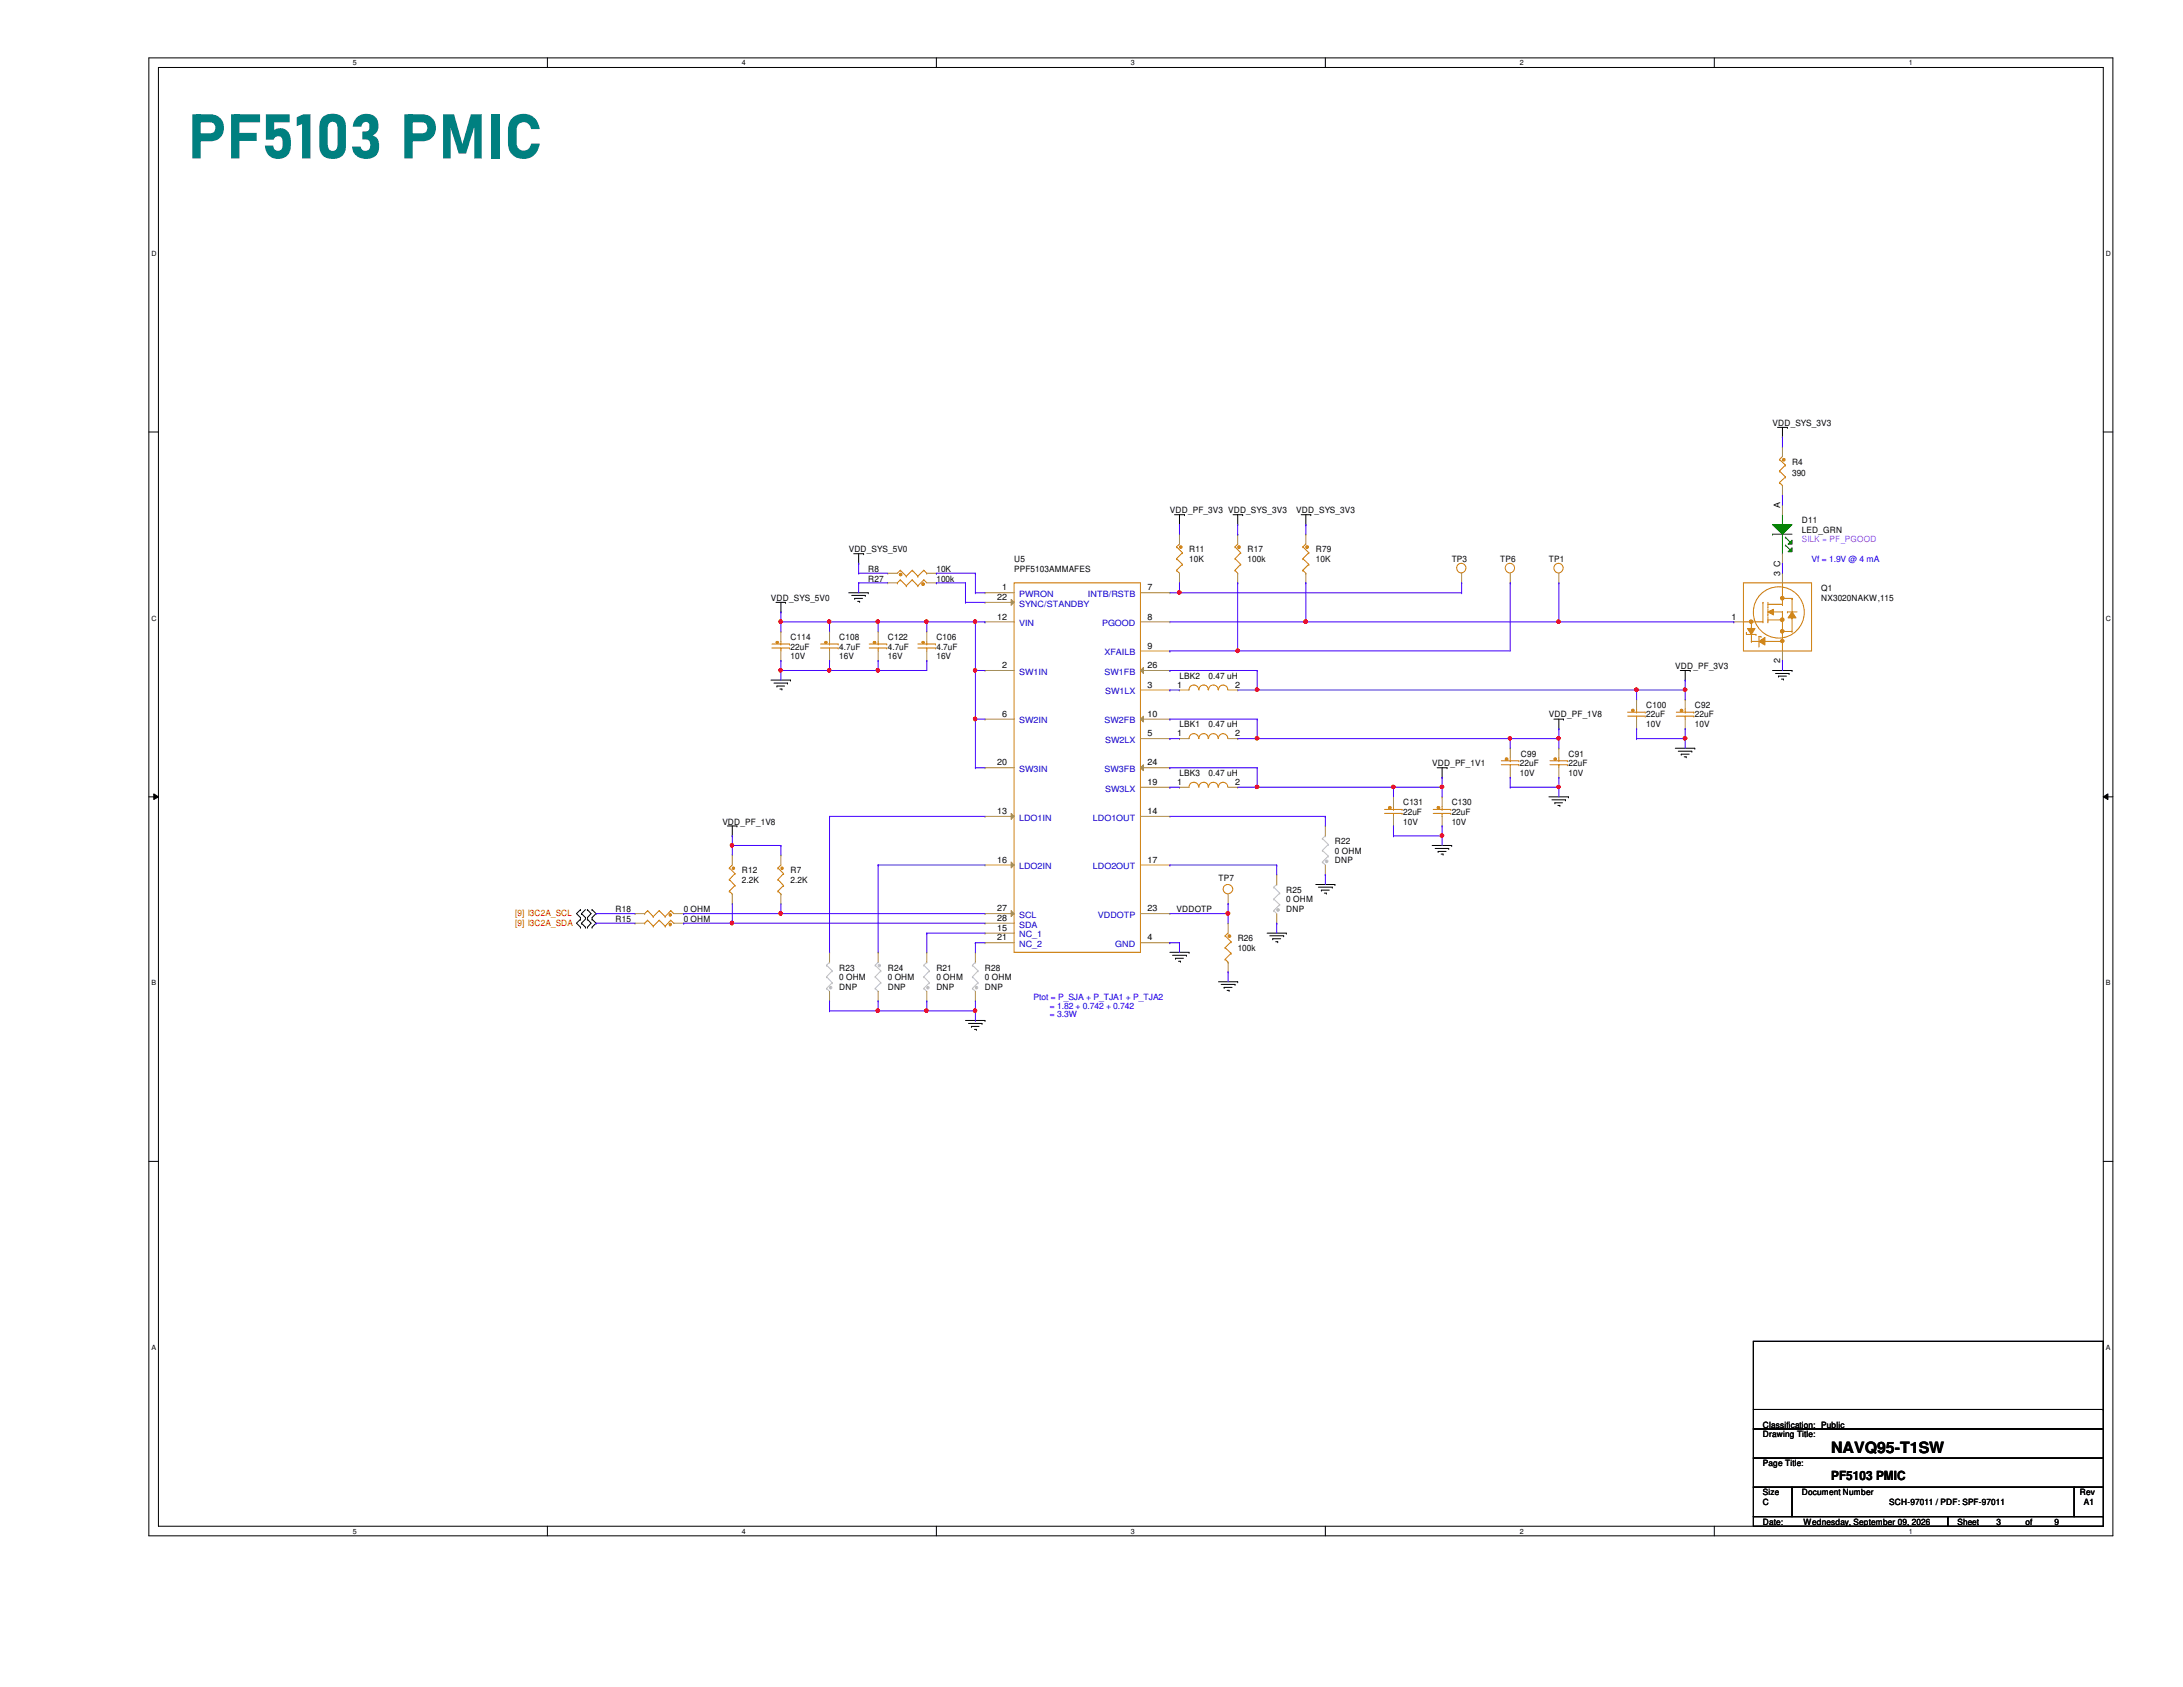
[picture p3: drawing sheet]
<svg xmlns="http://www.w3.org/2000/svg" width="279mm" height="216mm" viewBox="0 0 279 216" stroke-linecap="round" stroke-linejoin="round" font-family="sans-serif">
<defs><g id="words">
<text font-size="8" fill="#008080" x="24" y="20.3">PF5103 PMIC</text>
<text font-size="2" x="234.4" y="186">NAVQ95-T1SW</text>
<text font-size="1.6" x="234.4" y="189.4">PF5103 PMIC</text>
<g font-size="1.1">
<text x="226.9" y="54.5">VDD_SYS_3V3</text>
<text x="229.4" y="59.5">R4</text>
<text x="149.7" y="65.7">VDD_PF_3V3 VDD_SYS_3V3</text>
<text x="165.9" y="65.7">VDD_SYS_3V3</text>
<text x="227.8" y="65" transform="rotate(-90 227.8 65)">A</text>
<text x="229.4" y="61">390</text>
<text x="108.6" y="70.7">VDD_SYS_5V0</text>
<text x="129.8" y="71.9">U5</text>
<text x="152.2" y="70.7">R11</text>
<text x="152.2" y="71.9">10K</text>
<text x="159.7" y="70.7">R17</text>
<text x="159.7" y="71.9">100k</text>
<text x="168.4" y="70.7">R79</text>
<text x="168.4" y="71.9">10K</text>
<text x="185.8" y="71.9">TP3</text>
<text x="192" y="71.9">TP6</text>
<text x="198.2" y="71.9">TP1</text>
<text x="230.6" y="66.9">D11</text>
<text x="230.6" y="68.2">LED_GRN</text>
<text x="98.7" y="76.9">VDD_SYS_5V0</text>
<text x="111.1" y="74.4">R27</text>
<text x="111.1" y="73.2">R8</text>
<text x="119.8" y="73.2">10K</text>
<text x="119.8" y="74.4">100k</text>
<text x="127.6" y="76.8">22</text>
<text x="128.3" y="75.6">1</text>
<text x="129.8" y="73.2">PPF5103AMMAFES</text>
<text x="146.9" y="75.6">7</text>
<text x="227.8" y="73.7" transform="rotate(-90 227.8 73.7)">3 C</text>
<text x="233.1" y="75.6">Q1</text>
<text x="233.1" y="76.9">NX3020NAKW,115</text>
<text x="101.2" y="81.9">C114</text>
<text x="101.2" y="83.1">22uF</text>
<text x="107.4" y="81.9">C108</text>
<text x="107.4" y="83.1">4.7uF</text>
<text x="113.6" y="81.9">C122</text>
<text x="113.6" y="83.1">4.7uF</text>
<text x="119.8" y="81.9">C106</text>
<text x="119.8" y="83.1">4.7uF</text>
<text x="127.6" y="79.3">12</text>
<text x="146.9" y="79.3">8</text>
<text x="146.9" y="83">9</text>
<text x="221.6" y="79.3">1</text>
<text x="101.2" y="84.4">10V</text>
<text x="107.4" y="84.4">16V</text>
<text x="113.6" y="84.4">16V</text>
<text x="119.8" y="84.4">16V</text>
<text x="128.3" y="85.5">2</text>
<text x="146.9" y="88">3</text>
<text x="146.9" y="85.5">26</text>
<text x="150.7" y="88">1</text>
<text x="151" y="86.9">LBK2</text>
<text x="154.7" y="86.9">0.47 uH</text>
<text x="158.1" y="88">2</text>
<text x="214.4" y="85.6">VDD_PF_3V3</text>
<text x="227.8" y="84.8" transform="rotate(-90 227.8 84.8)">2</text>
<text x="128.3" y="91.7">6</text>
<text x="146.9" y="94.2">5</text>
<text x="146.9" y="91.7">10</text>
<text x="150.7" y="94.2">1</text>
<text x="151" y="93.1">LBK1</text>
<text x="154.7" y="93.1">0.47 uH</text>
<text x="158.1" y="94.2">2</text>
<text x="198.2" y="91.8">VDD_PF_1V8</text>
<text x="210.7" y="90.6">C100</text>
<text x="210.7" y="91.8">22uF</text>
<text x="210.7" y="93.1">10V</text>
<text x="216.9" y="90.6">C92</text>
<text x="216.9" y="91.8">22uF</text>
<text x="216.9" y="93.1">10V</text>
<text x="127.6" y="98">20</text>
<text x="146.9" y="100.5">19</text>
<text x="146.9" y="98">24</text>
<text x="150.7" y="100.5">1</text>
<text x="151" y="99.3">LBK3</text>
<text x="154.7" y="99.3">0.47 uH</text>
<text x="158.1" y="100.5">2</text>
<text x="183.3" y="98">VDD_PF_1V1</text>
<text x="194.5" y="98">22uF</text>
<text x="194.5" y="99.3">10V</text>
<text x="194.6" y="96.8">C99</text>
<text x="200.7" y="96.8">C91</text>
<text x="200.7" y="98">22uF</text>
<text x="200.7" y="99.3">10V</text>
<text x="92.5" y="105.5">VDD_PF_1V8</text>
<text x="127.6" y="104.2">13</text>
<text x="146.9" y="104.2">14</text>
<text x="179.6" y="103">C131</text>
<text x="179.6" y="104.3">22uF</text>
<text x="179.6" y="105.5">10V</text>
<text x="185.8" y="103">C130</text>
<text x="185.8" y="104.3">22uF</text>
<text x="185.8" y="105.5">10V</text>
<text x="95" y="111.8">R12</text>
<text x="95" y="113">2.2K</text>
<text x="101.2" y="111.8">R7</text>
<text x="101.2" y="113">2.2K</text>
<text x="127.6" y="110.4">16</text>
<text x="146.9" y="110.4">17</text>
<text x="156" y="112.7">TP7</text>
<text x="170.9" y="108">R22</text>
<text x="170.9" y="109.3">0 OHM</text>
<text x="170.9" y="110.5">DNP</text>
<text x="78.8" y="116.7">R18</text>
<text x="78.8" y="118">R15</text>
<text x="87.5" y="116.7">0 OHM</text>
<text x="87.5" y="118">0 OHM</text>
<text x="127.6" y="119.1">15</text>
<text x="127.6" y="116.6">27</text>
<text x="127.6" y="117.9">28</text>
<text x="146.9" y="116.6">23</text>
<text x="150.6" y="116.7">VDDOTP</text>
<text x="164.6" y="114.3">R25</text>
<text x="164.6" y="115.5">0 OHM</text>
<text x="164.6" y="116.7">DNP</text>
<text x="107.4" y="124.2">R23</text>
<text x="107.4" y="125.4">0 OHM</text>
<text x="113.6" y="124.2">R24</text>
<text x="113.6" y="125.4">0 OHM</text>
<text x="119.8" y="124.2">R21</text>
<text x="119.8" y="125.4">0 OHM</text>
<text x="126.1" y="124.2">R28</text>
<text x="126.1" y="125.4">0 OHM</text>
<text x="127.6" y="120.4">21</text>
<text x="146.9" y="120.4">4</text>
<text x="158.4" y="120.5">R26</text>
<text x="158.4" y="121.7">100k</text>
<text x="107.4" y="126.7">DNP</text>
<text x="113.6" y="126.7">DNP</text>
<text x="119.8" y="126.7">DNP</text>
<text x="126.1" y="126.7">DNP</text>
<text x="225.6" y="183.9">Drawing Title:</text>
<text x="225.6" y="182.7">Classification: Public</text>
<text x="225.6" y="187.7">Page Title:</text>
<text x="225.6" y="191.4">Size</text>
<text x="230.6" y="191.4">Document Number</text>
<text x="266.2" y="191.4">Rev</text>
<text x="225.6" y="195.2">Date:</text>
<text x="225.6" y="192.7">C</text>
<text x="230.8" y="195.2">Wednesday, September 09, 2026</text>
<text x="241.8" y="192.7">SCH-97011 / PDF: SPF-97011</text>
<text x="250.5" y="195.2">Sheet</text>
<text x="255.5" y="195.2">3</text>
<text x="259.2" y="195.2">of</text>
<text x="263" y="195.2">9</text>
<text x="266.7" y="192.7">A1</text>
</g>
<text font-size="1.1" fill="#f0f" x="230.6" y="69.4">SILK = PF_PGOOD</text>
<g font-size="1.1" fill="#00f">
<text x="231.9" y="71.9">Vf = 1.9V @ 4 mA</text>
<text x="132.3" y="127.9">Ptot = P_SJA + P_TJA1 + P_TJA2</text>
<text x="134.4" y="129.1">= 1.82 + 0.742 + 0.742</text>
<text x="134.4" y="130.2">= 3.3W</text>
</g>
<g font-size="1.1" fill="#00c">
<text x="130.4" y="76.4">PWRON</text>
<text x="130.4" y="77.6">SYNC/STANDBY</text>
<text x="139.2" y="76.4">INTB/RSTB</text>
<text x="130.4" y="80.1">VIN</text>
<text x="141.1" y="80.1">PGOOD</text>
<text x="141.4" y="83.9">XFAILB</text>
<text x="130.4" y="86.4">SW1IN</text>
<text x="141.4" y="86.4">SW1FB</text>
<text x="141.4" y="88.9">SW1LX</text>
<text x="130.4" y="92.6">SW2IN</text>
<text x="141.4" y="92.6">SW2FB</text>
<text x="141.4" y="95.1">SW2LX</text>
<text x="130.4" y="98.8">SW3IN</text>
<text x="141.4" y="98.8">SW3FB</text>
<text x="141.4" y="101.3">SW3LX</text>
<text x="130.4" y="105">LDO1IN</text>
<text x="139.9" y="105">LDO1OUT</text>
<text x="130.4" y="111.3">LDO2IN</text>
<text x="139.9" y="111.3">LDO2OUT</text>
<text x="130.4" y="120">NC_1</text>
<text x="130.4" y="117.5">SCL</text>
<text x="130.4" y="118.7">SDA</text>
<text x="140.5" y="117.5">VDDOTP</text>
<text x="130.4" y="121.2">NC_2</text>
<text x="142.7" y="121.2">GND</text>
</g>
<g font-size="1.1" fill="#f00">
<text x="66" y="118.5">[9] I3C2A_SDA</text>
<text x="66" y="117.2">[9] I3C2A_SCL</text>
</g>
<g font-size=".9">
<text x="45.2" y="8.3">5</text>
<text x="95" y="8.3">4</text>
<text x="144.7" y="8.3">3</text>
<text x="194.5" y="8.3">2</text>
<text x="244.3" y="8.3">1</text>
<text x="19.4" y="32.8">D</text>
<text x="269.5" y="32.8">D</text>
<text x="19.4" y="79.4">C</text>
<text x="269.5" y="79.4">C</text>
<text x="19.4" y="126.1">B</text>
<text x="269.5" y="126.1">B</text>
<text x="19.4" y="172.8">A</text>
<text x="269.5" y="172.8">A</text>
<text x="45.2" y="196.3">5</text>
<text x="95" y="196.3">4</text>
<text x="144.7" y="196.3">3</text>
<text x="194.5" y="196.3">2</text>
<text x="244.3" y="196.3">1</text>
</g>
</g></defs>
<path d="M19.1 7.4h251.3v189.2h-251.3zM20.3 8.6h248.9v186.7h-248.9z" fill="none" stroke="#000" stroke-width=".13"/>
<g fill="#fff">
<path d="M45.2 7.5h.5v1.1h-.5z"/>
<path d="M45.2 195.5h.5v1h-.5z"/>
</g>
<path d="M70.1 7.4v1.2M70.1 195.3v1.3" fill="none" stroke="#000" stroke-width=".13"/>
<g fill="#fff">
<path d="M95 7.5h.5v1.1h-.5z"/>
<path d="M95 195.5h.5v1h-.5z"/>
</g>
<path d="M119.8 7.4v1.2M119.8 195.3v1.3" fill="none" stroke="#000" stroke-width=".13"/>
<g fill="#fff">
<path d="M144.7 7.5h.5v1.1h-.5z"/>
<path d="M144.7 195.5h.5v1h-.5z"/>
</g>
<path d="M169.6 7.4v1.2M169.6 195.3v1.3" fill="none" stroke="#000" stroke-width=".13"/>
<g fill="#fff">
<path d="M194.5 7.5h.5v1.1h-.5z"/>
<path d="M194.5 195.5h.5v1h-.5z"/>
</g>
<path d="M219.4 7.4v1.2M219.4 195.3v1.3" fill="none" stroke="#000" stroke-width=".13"/>
<g fill="#fff">
<path d="M244.3 7.5h.5v1.1h-.5z"/>
<path d="M244.3 195.5h.5v1h-.5z"/>
<path d="M19.4 32h.6v1h-.6z"/>
<path d="M269.5 32h.7v1h-.7z"/>
<path d="M19.4 78.6h.6v1h-.6z"/>
<path d="M269.5 78.6h.7v1h-.7z"/>
</g>
<path d="M19.1 55.3h1.2M269.2 55.3h1.2" fill="none" stroke="#000" stroke-width=".13"/>
<g fill="#fff">
<path d="M19.4 125.3h.6v1h-.6z"/>
<path d="M269.5 125.3h.6v1h-.6z"/>
</g>
<path d="M19.1 102h1.2M19.7 101.6l.6 .4-.6 .3zM269.2 102l.6-.4v.7zM269.2 102h1.2" fill="none" stroke="#000" stroke-width=".13"/>
<path d="M19.7 101.6l.6 .4-.6 .3zM269.2 102l.6-.4v.7z" fill="#000"/>
<g fill="#fff">
<path d="M19.4 172h.5v1h-.5z"/>
<path d="M269.5 172h.6v1h-.6z"/>
</g>
<g fill="none" stroke="#000" stroke-width=".13">
<path d="M227.5 54.7h1.3M228.1 55.9h.1M228.1 54.7v1.2M228.8 54.7h.1M99.3 77.1h1.2M99.9 78.3h.1M99.9 77.1v1.2M100.5 77.1h.1M108.6 75.9h2.5M109 76.2h1.7M109.3 70.9h1.2M109.4 76.6h.1"/>
<path d="M109.4 76.6h1M109.8 77h.2M109.9 72.1h.1M109.9 70.9v1.2M110 77h.1M110.5 70.9h.1M110.7 76.2h.1M111.1 75.9h.1M150.3 65.9h1.3M151 67.1h.1M151 65.9v1.2M151.6 65.9h.1"/>
<path d="M157.8 65.9h1.2M158.4 67.1h.1M158.4 65.9v1.2M159 65.9h.1M166.5 65.9h1.3M167.1 67.1h.1M167.1 65.9v1.2M167.8 65.9h.1M98.7 87h2.5M99.1 87.4h1.7M99.4 87.8h.1M99.4 87.8h1"/>
<path d="M99.8 88.2h.3M100.1 88.2h.1M100.8 87.4h.1M101.2 87h.1M183.9 98.3h1.3M184.6 99.5h.1M184.6 98.3v1.2M185.2 98.3h.1M198.9 92h1.2M199.5 93.3h.1M199.5 92v1.3M200.1 92h.1"/>
<path d="M214.4 95.8h2.5M214.8 96.1h1.7M215.1 85.8h1.2M215.2 96.5h.1M215.2 96.5h1M215.6 96.9h.2M215.7 87h.1M215.7 85.8v1.2M215.8 96.9h.1M216.3 85.8h.1M216.5 96.1h.1M216.9 95.8h.1"/>
<path d="M226.9 85.8h2.5M227.2 86.2h1.8M227.6 86.5h.1M227.6 86.5h1M228 86.9h.3M228.3 86.9h.1M229 86.2h.1M229.4 85.8h.1M74.3 117.6h.1M74.3 118.7h.1M74.3 116.4h.1M74.3 117.4h.1"/>
<path d="M74.3 117.6l-.5 .6 .5 .5M74.3 116.4l-.5 .5 .5 .5M74.4 118.2h.1M74.4 116.9h.1M74.4 118.2l.5 .5M74.4 116.9l.5 .5M74.9 118.7h.1M74.9 117.4h.1M74.9 117.6l-.5 .6M74.9 116.4l-.5 .5M75.2 118.7h.1M75.2 117.6h.1"/>
<path d="M75.2 117.4h.1M75.2 116.4h.1M75.2 117.6l.4 .6-.4 .5M75.2 116.4l.4 .5-.4 .5M75.8 118.7h.1M75.8 117.6h.1M75.8 117.4h.1M75.8 116.4h.1M75.8 117.6l.5 .6-.5 .5M75.8 116.4l.5 .5-.5 .5M93.1 105.7h1.2M93.7 107h.1"/>
<path d="M93.7 105.7v1.3M94.3 105.7h.1M162.2 119.4h2.4M162.5 119.8h1.8M164.3 119.8h.1M164.6 119.4h.1M168.4 113.2h2.5M168.7 113.5h1.8M169.1 113.9h.1M169.1 113.9h1M169.5 114.3h.3M169.8 114.3h.1"/>
<path d="M170.5 113.5h.1M170.9 113.2h.1M183.3 108.2h2.5M183.7 108.6h1.7M184.1 109h.1M184.1 109h1M184.4 109.3h.3M184.7 109.3h.1M185.4 108.6h.1M185.8 108.2h.1M198.2 102h2.5M198.6 102.4h1.8"/>
<path d="M199 102.7h.1M199 102.7h1M199.4 103.1h.2M199.6 103.1h.1M200.4 102.4h.1M200.7 102h.1M123.6 130.6h2.5M124 131h1.7M124.3 131.4h.1M124.3 131.4h1M124.7 131.7h.3M125 131.7h.1"/>
<path d="M125.7 131h.1M126.1 130.6h.1M149.7 121.9h2.5M150.1 122.3h1.7M150.5 122.6h.1M150.5 122.6h1M150.8 123h.3M151.1 123h.1M151.8 122.3h.1M152.2 121.9h.1M156 125.6h2.4M156.3 126h1.8"/>
<path d="M156.7 126.4h.1M156.7 126.4h1M157.1 126.7h.2M157.3 126.7h.1M158.1 126h.1M158.4 125.6h.1M162.9 120.1h.1M162.9 120.1h1M163.3 120.5h.2M163.5 120.5h.1M19.1 148.6h1.2M269.2 148.6h1.2"/>
<path d="M224.4 171.7h44.8v11.2h-44.8zM224.4 182.9h44.8v3.7h-44.8zM224.4 186.6h44.8v3.7h-44.8zM224.4 190.3h5v3.8h-5zM224.4 194.1h24.9v1.2h-24.9zM224.4 180.4h44.8M229.4 190.3h36.1v3.8h-36.1zM249.3 194.1h19.9v1.2h-19.9zM265.5 190.3h3.7v3.8h-3.7zM269.2 180.4h.1"/>
</g>
<path d="M156.8 119.8h.1M156.8 119.8l.8 .7M157.2 119.4l-.4 .4M156.8 121.3h.1M156.8 122.8h.1M156.8 121.3l.8 .7M156.8 122.8l.4 .3M157.2 123.1h.1M157.6 120.5h.1M157.6 122h.1M157.6 120.5l-.8 .8M157.6 122l-.8 .8" fill="none" stroke="#cc8006" stroke-width=".13"/>
<path d="M157.2 119.7h.3v.2h-.3z" fill-rule="evenodd" fill="#cc8006"/>
<g fill="none" stroke="#cc8006" stroke-width=".13">
<path d="M150.6 70h.1M150.6 71.5h.1M150.6 73h.1M150.6 70l.7 .7M150.6 71.5l.7 .7M150.6 73l.4 .4M151 73.4h.1M151 69.6l-.4 .4M151.3 70.7h.1M151.3 72.2h.1M151.3 70.7l-.7 .8M151.3 72.2l-.7 .8"/>
<path d="M157.2 119.7h.3v.2h-.3z"/>
</g>
<path d="M157.2 118.2h.1M157.2 118.2v1.2M157.2 124.4h.1M157.2 123.1v1.3" fill="none" stroke="#a84" stroke-width=".13"/>
<path d="M151 69.9h.2v.2h-.2z" fill-rule="evenodd" fill="#cc8006"/>
<g fill="none" stroke="#cc8006" stroke-width=".13">
<path d="M151 69.9h.2v.2h-.2zM166.8 70h.1M166.8 71.5h.1M166.8 73h.1M166.8 70l.7 .7M166.8 71.5l.7 .7M166.8 73l.3 .4M167.1 73.4h.1M167.1 69.6l-.3 .4M167.5 70.7h.1M167.5 72.2h.1M167.5 70.7l-.7 .8"/>
<path d="M167.5 72.2l-.7 .8"/>
</g>
<path d="M151 68.4h.1M151 74.6h.1M151 68.4v1.2M151 73.4v1.2" fill="none" stroke="#a84" stroke-width=".13"/>
<path d="M167.2 69.9h.2v.2h-.2z" fill-rule="evenodd" fill="#cc8006"/>
<path d="M167.2 69.9h.2v.2h-.2z" fill="none" stroke="#cc8006" stroke-width=".13"/>
<path d="M167.1 68.4h.1M167.1 74.6h.1M167.1 68.4v1.2M167.1 73.4v1.2" fill="none" stroke="#a84" stroke-width=".13"/>
<path d="M169.2 110.3h.1M169.2 108.8h.1M169.2 107.3h.1M169.2 110.3l.4 .4M169.2 108.8l.8 .8M169.2 107.3l.8 .8M169.6 107h.1M169.6 107l-.4 .3M170 109.6h.1M170 108.1h.1M170 109.6l-.8 .7M170 108.1l-.8 .7" fill="none" stroke="#c0c0c0" stroke-width=".13"/>
<path d="M169.7 110.1h.2v.3h-.2z" fill-rule="evenodd" fill="#c0c0c0"/>
<path d="M169.7 110.1h.2v.3h-.2z" fill="none" stroke="#c0c0c0" stroke-width=".13"/>
<path d="M151 94.5h.1M151 94.5h1.2M157.2 94.5h1.2M158.4 94.5h.1M169.6 111.9h.1M169.6 105.7h.1M169.6 105.7v1.3M169.6 110.7v1.2" fill="none" stroke="#a84" stroke-width=".13"/>
<g fill="none" stroke="#cc8006" stroke-width=".13">
<path d="M158.1 70h.1M158.1 71.5h.1M158.1 73h.1M158.1 70l.7 .7M158.1 71.5l.7 .7M158.1 73l.3 .4M158.4 73.4h.1M158.4 69.6l-.3 .4M158.8 70.7h.1M158.8 72.2h.1M158.8 70.7l-.7 .8M158.8 72.2l-.7 .8"/>
<path d="M153.4 94.5a.59 .59 0 0 0-.6-.6 .59 .59 0 0 0-.6 .6M154.6 94.5a.57 .57 0 0 0-.6-.6 .57 .57 0 0 0-.5 .6M155.9 94.5a.59 .59 0 0 0-.6-.6 .59 .59 0 0 0-.6 .6M157.1 94.5a.57 .57 0 0 0-.6-.6 .57 .57 0 0 0-.5 .6"/>
</g>
<path d="M158.4 69.9h.3v.2h-.3z" fill-rule="evenodd" fill="#cc8006"/>
<g fill="none" stroke="#cc8006" stroke-width=".13">
<path d="M158.4 69.9h.3v.2h-.3zM82.5 116.9h.1M82.9 116.5h.1M82.9 116.5l.7 .8M82.9 116.5l-.4 .4M83.6 117.3h.1M84.4 116.5h.1M84.4 116.5l.7 .8M84.4 116.5l-.8 .8M85.1 117.3h.1M85.9 116.5h.1M85.9 116.5l.3 .4"/>
<path d="M85.9 116.5l-.8 .8"/>
</g>
<path d="M158.4 68.4h.1M158.4 74.6h.1M158.4 68.4v1.2M158.4 73.4v1.2" fill="none" stroke="#a84" stroke-width=".13"/>
<path d="M85.7 117h.2v.2h-.2z" fill-rule="evenodd" fill="#cc8006"/>
<g fill="none" stroke="#cc8006" stroke-width=".13">
<path d="M111.3 82.9h2.2M111.3 82.4h2.2M112.4 82.9h.1M112.4 82.9v.4M113.5 82.9h.1M113.5 82.4h.1M153.4 88.3a.59 .59 0 0 0-.6-.6 .59 .59 0 0 0-.6 .6M154.6 88.3a.57 .57 0 0 0-.6-.6 .57 .57 0 0 0-.5 .6M155.9 88.3a.59 .59 0 0 0-.6-.6 .59 .59 0 0 0-.6 .6M157.1 88.3a.57 .57 0 0 0-.6-.6 .57 .57 0 0 0-.5 .6M85.7 117h.2v.2h-.2z"/>
<circle cx="199.5" cy="72.7" r=".6"/>
</g>
<path d="M199.5 74.6h.1M199.5 73.4v1.2M151 88.3h.1M151 88.3h1.2M157.2 88.3h1.2M158.4 88.3h.1M81.3 116.9h.1M81.3 116.9h1.2M86.2 116.9h1.3M87.5 116.9h.1" fill="none" stroke="#a84" stroke-width=".13"/>
<path d="M111.8 82.1h.2v.2h-.2z" fill-rule="evenodd" fill="#cc8006"/>
<path d="M129.8 74.6h16.2v47.3h-16.2zM111.8 82.1h.2v.2h-.2zM112.4 82.4h.1M112.4 82.1v.3" fill="none" stroke="#cc8006" stroke-width=".13"/>
<g fill="none" stroke="#a84" stroke-width=".13">
<path d="M126.1 75.9h.1M126.1 75.9h3.7M146 75.9h3.7M146 79.6h3.7M149.7 75.9h.1M149.7 79.6h.1M112.4 80.8h.1M112.4 84.5h.1M112.4 80.8v1.3M112.4 83.3v1.2M126.1 85.8h.1M126.1 92h.1"/>
<path d="M126.1 85.8h3.7M126.1 92h3.7M146 88.3h3.7M146 94.5h3.7M146 83.3h3.7M149.7 88.3h.1M149.7 94.5h.1M149.7 83.3h.1M146 120.6h3.7M149.7 120.6h.1"/>
</g>
<path d="M146.3 91.7v.7l-.3-.4z" fill="#a84"/>
<path d="M126.1 79.6h.1M126.1 79.6h3.7M146 92h3.7M146.3 91.7v.7l-.3-.4zM149.7 92h.1" fill="none" stroke="#a84" stroke-width=".13"/>
<path d="M129.4 104.1l.4 .4-.4 .4z" fill="#a84"/>
<path d="M126.1 104.5h.1M126.1 119.4h.1M126.1 104.5h3.7M126.1 119.4h3.7M129.4 104.1l.4 .4-.4 .4zM146 104.5h3.7M149.7 104.5h.1" fill="none" stroke="#a84" stroke-width=".13"/>
<path d="M129.4 110.3l.4 .4-.4 .4z" fill="#a84"/>
<path d="M126.1 98.3h.1M126.1 98.3h3.7M126.1 110.7h.1M126.1 110.7h3.7M129.4 110.3l.4 .4-.4 .4zM146 110.7h3.7M146 100.8h3.7M149.7 110.7h.1M149.7 100.8h.1M126.1 120.6h.1M126.1 120.6h3.7" fill="none" stroke="#a84" stroke-width=".13"/>
<path d="M129.4 76.7l.4 .4-.4 .4z" fill="#a84"/>
<path d="M126.1 77.1h.1M126.1 77.1h3.7M129.4 76.7l.4 .4-.4 .4zM146 116.9h3.7M149.7 116.9h.1" fill="none" stroke="#a84" stroke-width=".13"/>
<path d="M146.3 97.9v.7l-.3-.3z" fill="#a84"/>
<path d="M146 98.3h3.7M146.3 97.9v.7l-.3-.3zM149.7 98.3h.1" fill="none" stroke="#a84" stroke-width=".13"/>
<path d="M146 85.8l.3-.4v.8z" fill="#a84"/>
<path d="M146 85.8l.3-.4v.8zM146 85.8h3.7M149.7 85.8h.1" fill="none" stroke="#a84" stroke-width=".13"/>
<path d="M129.4 116.5l.4 .4-.4 .4z" fill="#a84"/>
<path d="M126.1 116.9h.1M126.1 118.2h.1M126.1 116.9h3.7M126.1 118.2h3.7M129.4 116.5l.4 .4-.4 .4z" fill="none" stroke="#a84" stroke-width=".13"/>
<path d="M114.9 74.6h.1M115.2 74.2h.1M115.2 74.2l.8 .8M115.2 74.2l-.3 .4M116 75h.1M116.8 74.2h.1M116.8 74.2l.7 .8M116.8 74.2l-.8 .8M117.5 75h.1M118.2 74.2h.1M118.2 74.2l.4 .4M118.2 74.2l-.7 .8" fill="none" stroke="#cc8006" stroke-width=".13"/>
<path d="M118 74.6h.3v.3h-.3z" fill-rule="evenodd" fill="#cc8006"/>
<path d="M118 74.6h.3v.3h-.3z" fill="none" stroke="#cc8006" stroke-width=".13"/>
<path d="M113.6 74.6h.1M113.6 74.6h1.3M118.6 74.6h1.2M119.8 74.6h.1" fill="none" stroke="#a84" stroke-width=".13"/>
<path d="M163 116.5h.1M163 115.1h.1M163 113.5h.1M163 116.5l.4 .4M163 115.1l.8 .7M163 113.5l.8 .8M163.4 113.2h.1M163.4 113.2l-.4 .3M163.8 115.8h.1M163.8 114.3h.1M163.8 115.8l-.8 .7M163.8 114.3l-.8 .8" fill="none" stroke="#c0c0c0" stroke-width=".13"/>
<path d="M163.4 116.3h.3v.3h-.3z" fill-rule="evenodd" fill="#c0c0c0"/>
<g fill="none" stroke="#c0c0c0" stroke-width=".13">
<path d="M163.4 116.3h.3v.3h-.3zM124.5 126.5h.1M124.5 125h.1M124.5 123.5h.1M124.5 126.5l.3 .4M124.5 125l.7 .8M124.5 123.5l.7 .7M124.8 123.1h.1M124.8 123.1l-.3 .4M125.2 125.8h.1M125.2 124.2h.1M125.2 125.8l-.7 .7"/>
<path d="M125.2 124.2l-.7 .8"/>
</g>
<path d="M163.4 118.2h.1M163.4 111.9h.1M163.4 111.9v1.3M163.4 116.9v1.3" fill="none" stroke="#a84" stroke-width=".13"/>
<path d="M124.9 126.3h.2v.2h-.2z" fill-rule="evenodd" fill="#c0c0c0"/>
<path d="M124.9 126.3h.2v.2h-.2z" fill="none" stroke="#c0c0c0" stroke-width=".13"/>
<path d="M124.8 128.1h.1M124.8 121.9h.1M124.8 121.9v1.2M124.8 126.9v1.2" fill="none" stroke="#a84" stroke-width=".13"/>
<path d="M198.4 97.9h2.2M198.4 97.4h2.2M199.5 97.9h.1M199.5 97.9v.4M200.6 97.9h.1M200.6 97.4h.1" fill="none" stroke="#cc8006" stroke-width=".13"/>
<path d="M198.9 97h.3v.3h-.3z" fill-rule="evenodd" fill="#cc8006"/>
<path d="M105 82.9h2.3M105 82.4h2.3M106.2 82.9h.1M106.2 82.9v.4M107.3 82.9h.1M107.3 82.4h.1M198.9 97h.3v.3h-.3zM199.5 97.4h.1M199.5 97v.4" fill="none" stroke="#cc8006" stroke-width=".13"/>
<path d="M199.5 95.8h.1M199.5 99.5h.1M199.5 95.8v1.2M199.5 98.3v1.2" fill="none" stroke="#a84" stroke-width=".13"/>
<path d="M105.6 82.1h.2v.2h-.2z" fill-rule="evenodd" fill="#cc8006"/>
<path d="M105.6 82.1h.2v.2h-.2zM106.2 82.4h.1M106.2 82.1v.3" fill="none" stroke="#cc8006" stroke-width=".13"/>
<path d="M106.2 80.8h.1M106.2 84.5h.1M106.2 80.8v1.3M106.2 83.3v1.2" fill="none" stroke="#a84" stroke-width=".13"/>
<path d="M226.9 67.1h2.5l-1.3 1.3z" fill="#008000"/>
<path d="M226.9 67.1h2.5l-1.3 1.3z" fill="none" stroke="#008000" stroke-width=".13"/>
<path d="M229.4 69.1v.5h-.5z" fill="#008000"/>
<path d="M229.4 69.1v.5h-.5z" fill="none" stroke="#008000" stroke-width=".13"/>
<path d="M229.4 70.1v.5h-.5z" fill="#008000"/>
<path d="M226.9 68.4h.1M226.9 68.4h2.5M228.1 67.1h.1M228.1 70.9h.1M228.1 65.9v1.2M228.1 68.4v2.5M228.5 68.7h.1M228.5 69.8h.1M228.5 68.7l.6 .7M228.5 69.8l.6 .6M229.4 70.1v.5h-.5z" fill="none" stroke="#008000" stroke-width=".13"/>
<path d="M228.1 64.6h.1M228.1 72.1h.1M228.1 64.6v1.3M228.1 70.9v1.2" fill="none" stroke="#a84" stroke-width=".13"/>
<path d="M82.5 118.2h.1M82.9 117.8h.1M82.9 117.8l.7 .7M82.9 117.8l-.4 .4M83.6 118.5h.1M84.4 117.8h.1M84.4 117.8l.7 .7M84.4 117.8l-.8 .7M85.1 118.5h.1M85.9 117.8h.1M85.9 117.8l.3 .4M85.9 117.8l-.8 .7" fill="none" stroke="#cc8006" stroke-width=".13"/>
<path d="M85.7 118.2h.2v.2h-.2z" fill-rule="evenodd" fill="#cc8006"/>
<path d="M85.7 118.2h.2v.2h-.2z" fill="none" stroke="#cc8006" stroke-width=".13"/>
<path d="M81.3 118.2h.1M81.3 118.2h1.2M86.2 118.2h1.3M87.5 118.2h.1" fill="none" stroke="#a84" stroke-width=".13"/>
<path d="M105.8 126.5h.1M105.8 125h.1M105.8 123.5h.1M105.8 126.5l.4 .4M105.8 125l.7 .8M105.8 123.5l.7 .7M106.2 123.1h.1M106.2 123.1l-.4 .4M106.5 125.8h.1M106.5 124.2h.1M106.5 125.8l-.7 .7M106.5 124.2l-.7 .8" fill="none" stroke="#c0c0c0" stroke-width=".13"/>
<path d="M106.2 126.3h.2v.2h-.2z" fill-rule="evenodd" fill="#c0c0c0"/>
<path d="M106.2 126.3h.2v.2h-.2z" fill="none" stroke="#c0c0c0" stroke-width=".13"/>
<path d="M106.2 128.1h.1M106.2 121.9h.1M106.2 121.9v1.2M106.2 126.9v1.2" fill="none" stroke="#a84" stroke-width=".13"/>
<path d="M192.2 97.9h2.2M192.2 97.4h2.2M193.3 97.9h.1M193.3 97.9v.4M194.4 97.9h.1M194.4 97.4h.1" fill="none" stroke="#cc8006" stroke-width=".13"/>
<path d="M192.7 97h.2v.3h-.2z" fill-rule="evenodd" fill="#cc8006"/>
<g fill="none" stroke="#cc8006" stroke-width=".13">
<path d="M227.8 58.8h.1M227.8 58.8l.7 .7M228.1 58.4l-.3 .4M228.5 59.5h.1M228.5 59.5l-.7 .8M227.8 60.3h.1M227.8 61.8h.1M227.8 60.3l.7 .7M227.8 61.8l.3 .3M228.1 62.1h.1M228.5 61h.1M228.5 61l-.7 .8"/>
<path d="M192.7 97h.2v.3h-.2zM193.3 97.4h.1M193.3 97v.4"/>
</g>
<path d="M193.3 95.8h.1M193.3 99.5h.1M193.3 95.8v1.2M193.3 98.3v1.2" fill="none" stroke="#a84" stroke-width=".13"/>
<path d="M228.2 58.7h.2v.3h-.2z" fill-rule="evenodd" fill="#cc8006"/>
<path d="M228.2 58.7h.2v.3h-.2z" fill="none" stroke="#cc8006" stroke-width=".13"/>
<path d="M228.1 57.2h.1M228.1 57.2v1.2M228.1 63.4h.1M228.1 62.1v1.3" fill="none" stroke="#a84" stroke-width=".13"/>
<path d="M112 123.5h.1M112 125h.1M112 126.5h.1M112 123.5l.7 .7M112 125l.7 .8M112 126.5l.4 .4M112.4 126.9h.1M112.4 123.1l-.4 .4M112.7 124.2h.1M112.7 125.8h.1M112.7 124.2l-.7 .8M112.7 125.8l-.7 .7" fill="none" stroke="#c0c0c0" stroke-width=".13"/>
<path d="M112.4 123.4h.2v.3h-.2z" fill-rule="evenodd" fill="#c0c0c0"/>
<path d="M112.4 123.4h.2v.3h-.2z" fill="none" stroke="#c0c0c0" stroke-width=".13"/>
<path d="M151 100.8h.1M151 100.8h1.2M157.2 100.8h1.2M158.4 100.8h.1M112.4 121.9h.1M112.4 128.1h.1M112.4 121.9v1.2M112.4 126.9v1.2" fill="none" stroke="#a84" stroke-width=".13"/>
<path d="M98.8 82.9h2.2M98.8 82.4h2.2M99.9 82.9h.1M99.9 82.9v.4M101 82.9h.1M101 82.4h.1M153.4 100.7a.59 .59 0 0 0-.6-.6 .59 .59 0 0 0-.6 .6v.1M154.6 100.7a.57 .57 0 0 0-.6-.6 .57 .57 0 0 0-.5 .7M155.9 100.7a.59 .59 0 0 0-.6-.6 .59 .59 0 0 0-.6 .6v.1M157.1 100.7a.57 .57 0 0 0-.6-.6 .57 .57 0 0 0-.5 .7" fill="none" stroke="#cc8006" stroke-width=".13"/>
<path d="M99.4 82.1h.2v.2h-.2z" fill-rule="evenodd" fill="#cc8006"/>
<g fill="none" stroke="#cc8006" stroke-width=".13">
<path d="M99.4 82.1h.2v.2h-.2zM99.9 82.4h.1M99.9 82.1v.3M117.5 82.9h2.2M117.5 82.4h2.2M118.6 82.9h.1M118.6 82.9v.4M119.7 82.9h.1M119.7 82.4h.1"/>
<circle cx="187" cy="72.7" r=".6"/>
<circle cx="157.2" cy="113.8" r=".61"/>
</g>
<path d="M187.1 74.6h.1M187.1 73.4v1.2M99.9 80.8h.1M99.9 84.5h.1M99.9 80.8v1.3M99.9 83.3v1.2M157.2 115.7h.1M157.2 114.4v1.3" fill="none" stroke="#a84" stroke-width=".13"/>
<path d="M118 82.1h.3v.2h-.3z" fill-rule="evenodd" fill="#cc8006"/>
<g fill="none" stroke="#cc8006" stroke-width=".13">
<path d="M118 82.1h.3v.2h-.3zM118.6 82.4h.1M118.6 82.1v.3M99.6 111.1h.1M99.6 112.6h.1M99.6 114h.1M99.6 111.1l.7 .7M99.6 112.6l.7 .7M99.6 114l.3 .4M99.9 114.4h.1M99.9 110.7l-.3 .4M100.3 111.8h.1"/>
<path d="M100.3 113.3h.1M100.3 111.8l-.7 .8M100.3 113.3l-.7 .7"/>
</g>
<path d="M118.6 80.8h.1M118.6 84.5h.1M118.6 80.8v1.3M118.6 83.3v1.2" fill="none" stroke="#a84" stroke-width=".13"/>
<path d="M100 111h.2v.2h-.2z" fill-rule="evenodd" fill="#cc8006"/>
<g fill="none" stroke="#cc8006" stroke-width=".13">
<path d="M100 111h.2v.2h-.2zM177.2 104.1h2.3M177.2 103.6h2.3M178.4 104.1h.1M178.4 104.1v.4M179.5 104.1h.1M179.5 103.6h.1"/>
<circle cx="193.2" cy="72.7" r=".6"/>
</g>
<path d="M193.3 74.6h.1M193.3 73.4v1.2M99.9 109.4h.1M99.9 115.7h.1M99.9 109.4v1.3M99.9 114.4v1.3" fill="none" stroke="#a84" stroke-width=".13"/>
<path d="M177.8 103.2h.2v.3h-.2z" fill-rule="evenodd" fill="#cc8006"/>
<path d="M226.3 79.3h1.6M227.9 79.3h.1M177.8 103.2h.2v.3h-.2zM178.4 103.6h.1M178.4 103.2v.4" fill="none" stroke="#cc8006" stroke-width=".13"/>
<path d="M178.4 102h.1M178.4 105.7h.1M178.4 102v1.2M178.4 104.5v1.2" fill="none" stroke="#a84" stroke-width=".13"/>
<path d="M227.9 79.1h.4v.2v.2h-.2h-.2z" fill-rule="evenodd" fill="#cc8006"/>
<path d="M227.9 79.1h.4v.2v.2h-.2h-.2z" fill="none" stroke="#cc8006" stroke-width=".13"/>
<path d="M226.3 78.3l.7-.3v.7z" fill="#cc8006"/>
<path d="M226.3 78.3l.7-.3v.7z" fill="none" stroke="#cc8006" stroke-width=".13"/>
<path d="M227.9 76.4h.4v.1v.2l-.2 .1-.2-.1z" fill-rule="evenodd" fill="#cc8006"/>
<g fill="none" stroke="#cc8006" stroke-width=".13">
<path d="M225.6 77.1h.1M225.6 77.1v2.5M226.3 77.7h.1M226.3 78.7h.1M226.3 79.6h.1M226.3 77.3h1.8M226.3 77.1v.6M226.3 78v.7M226.3 79v.6M227 78.3h1.1M227.9 76.4h.4v.1v.2l-.2 .1-.2-.1zM228.1 78.3h.1"/>
<path d="M228.1 77.3h.1M228.1 74.6v2.7M228.1 76.6h1.3M229.4 76.6h.1M229.4 76.6v1.7"/>
</g>
<path d="M229.4 78.3l.5 .8h-1z" fill="#cc8006"/>
<path d="M228.1 78.3h.1M228.1 79.6h.1M228.1 78.3v.8M228.1 79.6v3.7M228.8 78.3h.1M228.8 78.3h1.2M229.4 78.3l.5 .8h-1zM229.4 79.1h.1M229.4 79.1v1.7M228.1 80.8h1.3M229.4 80.8h.1" fill="none" stroke="#cc8006" stroke-width=".13"/>
<path d="M227.9 80.6h.4v.2v.1l-.2 .1-.2-.1z" fill-rule="evenodd" fill="#cc8006"/>
<g fill="none" stroke="#cc8006" stroke-width=".13">
<path d="M223.1 74.6h8.8v8.7h-8.8zM227.9 80.6h.4v.2v.1l-.2 .1-.2-.1z"/>
<circle cx="227.7" cy="78.4" r="3.3"/>
</g>
<path d="M223.6 80.4h1l-.4 .8z" fill="#cc8006"/>
<path d="M224.2 79.6h.1M224.2 79.6v2.5M223.6 80.4h1l-.4 .8zM224.2 82.1h.1" fill="none" stroke="#cc8006" stroke-width=".13"/>
<path d="M224 79.4h.3l.1 .1-.1 .2-.2 .1-.1-.1z" fill-rule="evenodd" fill="#cc8006"/>
<path d="M223.1 79.6h2.5M224 79.4h.3l.1 .1-.1 .2-.2 .1-.1-.1zM225.6 79.6h.1M223.5 80.9h.1M223.5 80.9v.3h1.2M224.7 81.2h.1" fill="none" stroke="#cc8006" stroke-width=".13"/>
<path d="M227.9 81.9h.4v.1v.2l-.2 .1-.2-.1z" fill-rule="evenodd" fill="#cc8006"/>
<path d="M227.9 81.9h.4v.1v.2l-.2 .1-.2-.1z" fill="none" stroke="#cc8006" stroke-width=".13"/>
<path d="M225.1 82.1l.8-.5v.9z" fill="#cc8006"/>
<path d="M224.2 82.1h3.9M225.1 82.1l.8-.5v.9zM225.1 82.7h.1M225.4 81.4h.1M225.4 81.4h-.3v1.3M228.1 82.1h.1" fill="none" stroke="#cc8006" stroke-width=".13"/>
<path d="M221.9 79.6h.1M221.9 79.6h1.2M228.1 73.4h.1M228.1 73.4v1.2M228.1 84.5h.1M228.1 83.3v1.2" fill="none" stroke="#a84" stroke-width=".13"/>
<path d="M118.2 126.5h.1M118.2 125h.1M118.2 123.5h.1M118.2 126.5l.4 .4M118.2 125l.8 .8M118.2 123.5l.8 .7M118.6 123.1h.1M118.6 123.1l-.4 .4M119 125.8h.1M119 124.2h.1M119 125.8l-.8 .7M119 124.2l-.8 .8" fill="none" stroke="#c0c0c0" stroke-width=".13"/>
<path d="M118.6 126.3h.3v.2h-.3z" fill-rule="evenodd" fill="#c0c0c0"/>
<path d="M118.6 126.3h.3v.2h-.3z" fill="none" stroke="#c0c0c0" stroke-width=".13"/>
<path d="M118.6 128.1h.1M118.6 121.9h.1M118.6 121.9v1.2M118.6 126.9v1.2" fill="none" stroke="#a84" stroke-width=".13"/>
<path d="M115.2 73h.1M115.2 73l-.3 .4M115.2 73l.8 .7M116 73.7h.1M116.8 73h.1M116.8 73l-.8 .7M116.8 73l.7 .7M117.5 73.7h.1M118.2 73h.1M118.2 73l-.7 .7M118.2 73l.4 .4M118.6 73.4h.1" fill="none" stroke="#cc8006" stroke-width=".13"/>
<path d="M115.1 73.4h.3v.2h-.3z" fill-rule="evenodd" fill="#cc8006"/>
<path d="M115.1 73.4h.3v.2h-.3zM208.3 91.7h2.3M208.3 91.1h2.3M209.5 91.7h.1M209.5 91.7v.3M210.6 91.7h.1M210.6 91.1h.1" fill="none" stroke="#cc8006" stroke-width=".13"/>
<path d="M113.6 73.4h.1M113.6 73.4h1.3M118.6 73.4h1.2M119.8 73.4h.1" fill="none" stroke="#a84" stroke-width=".13"/>
<path d="M208.9 90.8h.2v.2h-.2z" fill-rule="evenodd" fill="#cc8006"/>
<g fill="none" stroke="#cc8006" stroke-width=".13">
<path d="M208.9 90.8h.2v.2h-.2zM209.5 91.1h.1M209.5 90.8v.3M93.3 111.1h.1M93.3 112.6h.1M93.3 114h.1M93.3 111.1l.8 .7M93.3 112.6l.8 .7M93.3 114l.4 .4M93.7 114.4h.1M93.7 110.7l-.4 .4M94.1 111.8h.1"/>
<path d="M94.1 113.3h.1M94.1 111.8l-.8 .8M94.1 113.3l-.8 .7"/>
</g>
<path d="M209.5 89.5h.1M209.5 93.3h.1M209.5 89.5v1.3M209.5 92v1.3" fill="none" stroke="#a84" stroke-width=".13"/>
<path d="M93.8 111h.2v.2h-.2z" fill-rule="evenodd" fill="#cc8006"/>
<path d="M93.8 111h.2v.2h-.2zM183.4 104.1h2.3M183.4 103.6h2.3M184.6 104.1h.1M184.6 104.1v.4M185.7 104.1h.1M185.7 103.6h.1" fill="none" stroke="#cc8006" stroke-width=".13"/>
<path d="M93.7 109.4h.1M93.7 115.7h.1M93.7 109.4v1.3M93.7 114.4v1.3" fill="none" stroke="#a84" stroke-width=".13"/>
<path d="M184 103.2h.2v.3h-.2z" fill-rule="evenodd" fill="#cc8006"/>
<path d="M214.5 91.7h2.3M214.5 91.1h2.3M215.7 91.7h.1M215.7 91.7v.3M216.8 91.7h.1M216.8 91.1h.1M184 103.2h.2v.3h-.2zM184.6 103.6h.1M184.6 103.2v.4" fill="none" stroke="#cc8006" stroke-width=".13"/>
<path d="M184.6 102h.1M184.6 105.7h.1M184.6 102v1.2M184.6 104.5v1.2" fill="none" stroke="#a84" stroke-width=".13"/>
<path d="M215.1 90.8h.2v.2h-.2z" fill-rule="evenodd" fill="#cc8006"/>
<path d="M215.1 90.8h.2v.2h-.2zM215.7 91.1h.1M215.7 90.8v.3" fill="none" stroke="#cc8006" stroke-width=".13"/>
<path d="M215.7 89.5h.1M215.7 93.3h.1M215.7 89.5v1.3M215.7 92v1.3" fill="none" stroke="#a84" stroke-width=".13"/>
<path d="M149.7 94.5h.1M149.7 94.5h1.3M199.5 93.3h.1M199.5 93.3v1.2" fill="none" stroke="#4200ff" stroke-width=".13"/>
<path d="M199.3 94.3h.3l.1 .2-.1 .1-.1 .1-.2-.1z" fill-rule="evenodd" fill="#f00"/>
<path d="M199.3 94.3h.3l.1 .2-.1 .1-.1 .1-.2-.1z" fill="none" stroke="#f00" stroke-width=".13"/>
<path d="M158.4 94.5h2.5M160.9 94.5h.1M199.5 99.5h.1M199.5 99.5v1.3" fill="none" stroke="#4200ff" stroke-width=".13"/>
<path d="M199.3 100.6h.3l.1 .1-.1 .1-.1 .1-.2-.1z" fill-rule="evenodd" fill="#f00"/>
<path d="M199.3 100.6h.3l.1 .1-.1 .1-.1 .1-.2-.1z" fill="none" stroke="#f00" stroke-width=".13"/>
<path d="M99.9 78.3h.1M99.9 78.3v1.3M149.7 92h.1M149.7 92h11.2M193.3 99.5h.1M193.3 94.5h.1M193.3 99.5v1.3M193.3 94.5h6.2" fill="none" stroke="#4200ff" stroke-width=".13"/>
<path d="M99.8 79.4h.2l.1 .1-.1 .2-.1 .1-.1-.1z" fill-rule="evenodd" fill="#f00"/>
<path d="M99.8 79.4h.2l.1 .1-.1 .2-.1 .1-.1-.1z" fill="none" stroke="#f00" stroke-width=".13"/>
<path d="M106.2 84.5h.1M106.2 84.5v1.3" fill="none" stroke="#4200ff" stroke-width=".13"/>
<path d="M106 85.6h.3v.2v.1l-.2 .1-.1-.1z" fill-rule="evenodd" fill="#f00"/>
<path d="M106 85.6h.3v.2v.1l-.2 .1-.1-.1z" fill="none" stroke="#f00" stroke-width=".13"/>
<path d="M99.9 79.6h.1M99.9 79.6h6.3" fill="none" stroke="#4200ff" stroke-width=".13"/>
<path d="M106 79.4h.3v.1v.2l-.2 .1-.1-.1z" fill-rule="evenodd" fill="#f00"/>
<path d="M106 79.4h.3v.1v.2l-.2 .1-.1-.1z" fill="none" stroke="#f00" stroke-width=".13"/>
<path d="M99.9 84.5h.1M99.9 84.5v1.3" fill="none" stroke="#4200ff" stroke-width=".13"/>
<path d="M99.8 85.6h.2l.1 .2-.1 .1-.1 .1-.1-.1z" fill-rule="evenodd" fill="#f00"/>
<path d="M99.8 85.6h.2l.1 .2-.1 .1-.1 .1-.1-.1z" fill="none" stroke="#f00" stroke-width=".13"/>
<g fill="none" stroke="#4200ff" stroke-width=".13">
<path d="M99.9 79.6h.1M99.9 79.6v1.2M118.6 79.6h.1M118.6 79.6v1.2M112.4 84.5h.1M112.4 84.5v1.3M118.6 84.5h.1M118.6 84.5v1.3M124.8 92h.1M124.8 98.3h.1M124.8 85.8h.1M124.8 92h1.3"/>
<path d="M124.8 85.8v12.5M124.8 98.3h1.3M124.8 85.8h1.3"/>
</g>
<path d="M124.6 91.8h.3l.1 .2-.1 .2h-.1h-.2z" fill-rule="evenodd" fill="#f00"/>
<path d="M124.6 91.8h.3l.1 .2-.1 .2h-.1h-.2z" fill="none" stroke="#f00" stroke-width=".13"/>
<path d="M124.6 85.6h.3l.1 .2-.1 .1-.1 .1-.2-.1z" fill-rule="evenodd" fill="#f00"/>
<path d="M124.6 85.6h.3l.1 .2-.1 .1-.1 .1-.2-.1z" fill="none" stroke="#f00" stroke-width=".13"/>
<g fill="none" stroke="#4200ff" stroke-width=".13">
<path d="M228.1 55.9h.1M228.1 55.9v1.3M149.7 79.6h17.4M149.7 75.9h1.3M151 75.9h.1M151 74.6h.1M151 67.1h.1M151 67.1v1.3M151 74.6v1.3M158.4 74.6h.1M158.4 74.6v8.7h-8.7M167.1 79.6h.1"/>
<path d="M228.1 63.4h.1M228.1 63.4v1.2M149.7 83.3h.1M149.7 88.3h.1M149.7 88.3h1.3M158.4 88.3h2.5M160.9 88.3h.1M209.5 88.3h.1M209.5 93.3h.1M209.5 88.3v1.2M209.5 93.3v1.2M215.7 88.3h.1"/>
<path d="M215.7 93.3h.1M215.7 88.3v1.2M215.7 93.3v1.2M149.7 120.6h.1M149.7 120.6h1.3M151 120.6h.1M151 120.6v1.3"/>
</g>
<path d="M215.5 94.3h.3l.1 .2-.1 .1-.2 .1-.1-.1z" fill-rule="evenodd" fill="#f00"/>
<path d="M215.5 94.3h.3l.1 .2-.1 .1-.2 .1-.1-.1z" fill="none" stroke="#f00" stroke-width=".13"/>
<path d="M209.5 88.3h.1M209.5 88.3h6.2" fill="none" stroke="#4200ff" stroke-width=".13"/>
<path d="M215.5 88.1h.3l.1 .2-.1 .1-.2 .1-.1-.1z" fill-rule="evenodd" fill="#f00"/>
<path d="M215.5 88.1h.3l.1 .2-.1 .1-.2 .1-.1-.1z" fill="none" stroke="#f00" stroke-width=".13"/>
<path d="M149.7 85.8h.1M149.7 85.8h11.2M215.7 87h.1M215.7 87v1.3M93.7 107h.1M93.7 107v1.2M99.9 108.2h.1M99.9 116.9h.1M99.9 108.2v1.2M99.9 116.9h26.2" fill="none" stroke="#4200ff" stroke-width=".13"/>
<path d="M99.8 116.7h.2l.1 .2-.1 .2h-.1h-.1z" fill-rule="evenodd" fill="#f00"/>
<path d="M99.8 116.7h.2l.1 .2-.1 .2h-.1h-.1z" fill="none" stroke="#f00" stroke-width=".13"/>
<path d="M93.7 118.2h.1M93.7 118.2h32.4M99.9 116.9h.1M99.9 115.7v1.2" fill="none" stroke="#4200ff" stroke-width=".13"/>
<path d="M93.5 118h.3l.1 .1-.1 .2-.1 .1-.2-.1z" fill-rule="evenodd" fill="#f00"/>
<path d="M93.5 118h.3l.1 .1-.1 .2-.1 .1-.2-.1z" fill="none" stroke="#f00" stroke-width=".13"/>
<g fill="none" stroke="#4200ff" stroke-width=".13">
<path d="M76.3 116.9h.1M76.3 118.2h.1M76.3 116.9h5M76.3 118.2h5M93.7 118.2h.1M93.7 115.7v2.5M149.7 100.8h.1M149.7 100.8h1.3M158.4 100.8h2.5M160.9 100.8h.1M178.4 100.8h.1M178.4 105.7h.1"/>
<path d="M178.4 100.8h6.2M178.4 100.8v1.2M178.4 105.7v1.3M184.6 100.8h.1M184.6 105.7h.1M184.6 100.8v1.2M184.6 105.7v1.3"/>
</g>
<path d="M184.4 106.8h.3l.1 .1-.1 .2h-.2h-.1z" fill-rule="evenodd" fill="#f00"/>
<path d="M184.4 106.8h.3l.1 .1-.1 .2h-.2h-.1z" fill="none" stroke="#f00" stroke-width=".13"/>
<path d="M184.6 99.5h.1M184.6 99.5v1.3" fill="none" stroke="#4200ff" stroke-width=".13"/>
<path d="M184.4 100.6h.3l.1 .1-.1 .1-.2 .1-.1-.1z" fill-rule="evenodd" fill="#f00"/>
<path d="M184.4 100.6h.3l.1 .1-.1 .1-.2 .1-.1-.1z" fill="none" stroke="#f00" stroke-width=".13"/>
<path d="M118.6 119.4h.1M118.6 119.4h7.5M118.6 119.4v2.5M118.6 128.1h.1M118.6 128.1v1.3M124.8 120.6h.1M124.8 129.4h.1M124.8 120.6h1.3M124.8 120.6v1.3M124.8 128.1v1.3" fill="none" stroke="#4200ff" stroke-width=".13"/>
<path d="M124.6 129.2h.3l.1 .1-.1 .2-.1 .1-.2-.1z" fill-rule="evenodd" fill="#f00"/>
<path d="M124.6 129.2h.3l.1 .1-.1 .2-.1 .1-.2-.1z" fill="none" stroke="#f00" stroke-width=".13"/>
<path d="M149.7 116.9h7.5M157.2 116.9h.1M157.2 116.9v1.3M157.2 124.4h.1M157.2 124.4v1.2" fill="none" stroke="#4200ff" stroke-width=".13"/>
<path d="M157 116.7h.3l.1 .2-.1 .2h-.2h-.1z" fill-rule="evenodd" fill="#f00"/>
<path d="M157 116.7h.3l.1 .2-.1 .2h-.2h-.1z" fill="none" stroke="#f00" stroke-width=".13"/>
<path d="M158.4 83.3h.1M158.4 83.3h34.9M157.2 115.7h.1M157.2 115.7v1.2" fill="none" stroke="#4200ff" stroke-width=".13"/>
<path d="M158.3 83.1h.2l.1 .2-.1 .1-.1 .1-.1-.1z" fill-rule="evenodd" fill="#f00"/>
<path d="M158.3 83.1h.2l.1 .2-.1 .1-.1 .1-.1-.1z" fill="none" stroke="#f00" stroke-width=".13"/>
<g fill="none" stroke="#4200ff" stroke-width=".13">
<path d="M187.1 74.6h.1M187.1 74.6v1.3M193.3 74.6h.1M193.3 74.6v8.7M199.5 74.6h.1M199.5 74.6v5M149.7 98.3h.1M149.7 98.3h11.2M160.9 92h.1M160.9 98.3h.1M160.9 85.8h.1M160.9 85.8v2.5"/>
<path d="M160.9 92v2.5M160.9 98.3v2.5M87.5 116.9h.1M87.5 118.2h.1M87.5 116.9h12.4M87.5 118.2h6.2M93.7 108.2h.1M93.7 108.2h6.2M106.2 104.5h.1M106.2 104.5h19.9M106.2 104.5v17.4M112.4 110.7h.1"/>
<path d="M112.4 110.7v11.2M112.4 110.7h13.7M149.7 110.7h.1M149.7 110.7h13.7M149.7 104.5h19.9M163.4 118.2h.1M163.4 110.7h.1M163.4 110.7v1.2M163.4 118.2v1.2M169.6 111.9h.1M169.6 104.5h.1M169.6 111.9v1.3"/>
<path d="M112.4 128.1h.1M112.4 128.1v1.3"/>
</g>
<path d="M93.5 108h.3l.1 .2-.1 .1-.1 .1-.2-.1z" fill-rule="evenodd" fill="#f00"/>
<path d="M93.5 108h.3l.1 .2-.1 .1-.1 .1-.2-.1z" fill="none" stroke="#f00" stroke-width=".13"/>
<path d="M106.2 79.6h.1M106.2 79.6v1.2M106.2 79.6h12.4M112.4 79.6h.1M112.4 79.6v1.2M93.7 108.2h.1M93.7 108.2v1.2" fill="none" stroke="#4200ff" stroke-width=".13"/>
<path d="M118.4 79.4h.3l.1 .1-.1 .2-.1 .1-.2-.1z" fill-rule="evenodd" fill="#f00"/>
<path d="M118.4 79.4h.3l.1 .1-.1 .2-.1 .1-.2-.1z" fill="none" stroke="#f00" stroke-width=".13"/>
<path d="M112.2 79.4h.3l.1 .1-.1 .2-.1 .1-.2-.1z" fill-rule="evenodd" fill="#f00"/>
<path d="M112.2 79.4h.3l.1 .1-.1 .2-.1 .1-.2-.1z" fill="none" stroke="#f00" stroke-width=".13"/>
<g fill="none" stroke="#4200ff" stroke-width=".13">
<path d="M109.9 74.6h.1M109.9 73.4h.1M109.9 72.1h.1M109.9 73.4h3.7M109.9 74.6h3.7M109.9 72.1v1.3M109.9 74.6v1.3M118.6 79.6h.1M118.6 79.6h7.5M119.8 73.4h.1M119.8 74.6h.1M119.8 73.4h5"/>
<path d="M119.8 74.6h3.8M124.8 79.6h.1M124.8 79.6v6.2M126.1 79.6h.1"/>
</g>
<path d="M124.6 79.4h.3l.1 .1-.1 .2-.1 .1-.2-.1z" fill-rule="evenodd" fill="#f00"/>
<path d="M124.6 79.4h.3l.1 .1-.1 .2-.1 .1-.2-.1z" fill="none" stroke="#f00" stroke-width=".13"/>
<path d="M112.4 85.8h.1M112.4 85.8h6.2" fill="none" stroke="#4200ff" stroke-width=".13"/>
<path d="M112.2 85.6h.3l.1 .2-.1 .1-.1 .1-.2-.1z" fill-rule="evenodd" fill="#f00"/>
<path d="M112.2 85.6h.3l.1 .2-.1 .1-.1 .1-.2-.1z" fill="none" stroke="#f00" stroke-width=".13"/>
<path d="M99.9 85.8h.1M99.9 85.8h12.5M99.9 85.8v1.2M106.2 85.8h.1M106.2 129.4h.1M106.2 128.1v1.3M106.2 129.4h12.4M112.4 129.4h.1M118.6 129.4h.1M124.8 130.6h.1M124.8 129.4v1.2" fill="none" stroke="#4200ff" stroke-width=".13"/>
<path d="M112.2 129.2h.3l.1 .1-.1 .2-.1 .1-.2-.1z" fill-rule="evenodd" fill="#f00"/>
<path d="M112.2 129.2h.3l.1 .1-.1 .2-.1 .1-.2-.1z" fill="none" stroke="#f00" stroke-width=".13"/>
<path d="M118.4 129.2h.3l.1 .1-.1 .2-.1 .1-.2-.1z" fill-rule="evenodd" fill="#f00"/>
<path d="M118.4 129.2h.3l.1 .1-.1 .2-.1 .1-.2-.1z" fill="none" stroke="#f00" stroke-width=".13"/>
<g fill="none" stroke="#4200ff" stroke-width=".13">
<path d="M158.4 68.4h.1M158.4 67.1v1.3M193.3 94.5h.1M193.3 94.5v1.3M199.5 94.5h.1M199.5 94.5v1.3M209.5 94.5h.1M209.5 94.5h6.2M215.7 94.5h.1M215.7 94.5v1.3M160.9 100.8h.1M160.9 100.8h17.5"/>
<path d="M169.6 104.5h.1M169.6 104.5v1.2M178.4 107h.1M178.4 107h6.2M184.6 107h.1M184.6 107v1.2M193.3 100.8h.1M193.3 100.8h6.2M199.5 100.8h.1M199.5 100.8v1.2M118.6 129.4h6.2M124.8 129.4h.1"/>
</g>
<path d="M178.2 100.6h.3l.1 .1-.1 .1-.2 .1-.1-.1z" fill-rule="evenodd" fill="#f00"/>
<path d="M178.2 100.6h.3l.1 .1-.1 .1-.2 .1-.1-.1z" fill="none" stroke="#f00" stroke-width=".13"/>
<path d="M160.7 100.6h.3l.1 .1-.1 .1-.1 .1-.2-.1z" fill-rule="evenodd" fill="#f00"/>
<path d="M160.7 100.6h.3l.1 .1-.1 .1-.1 .1-.2-.1z" fill="none" stroke="#f00" stroke-width=".13"/>
<path d="M160.9 94.5h.1M160.9 94.5h32.4" fill="none" stroke="#4200ff" stroke-width=".13"/>
<path d="M193.1 94.3h.3l.1 .2-.1 .1-.1 .1-.2-.1z" fill-rule="evenodd" fill="#f00"/>
<path d="M193.1 94.3h.3l.1 .2-.1 .1-.1 .1-.2-.1z" fill="none" stroke="#f00" stroke-width=".13"/>
<path d="M160.7 94.3h.3l.1 .2-.1 .1-.1 .1-.2-.1z" fill-rule="evenodd" fill="#f00"/>
<path d="M160.7 94.3h.3l.1 .2-.1 .1-.1 .1-.2-.1z" fill="none" stroke="#f00" stroke-width=".13"/>
<path d="M160.9 88.3h.1M160.9 88.3h48.6" fill="none" stroke="#4200ff" stroke-width=".13"/>
<path d="M209.3 88.1h.3l.1 .2-.1 .1-.2 .1-.1-.1z" fill-rule="evenodd" fill="#f00"/>
<path d="M209.3 88.1h.3l.1 .2-.1 .1-.2 .1-.1-.1z" fill="none" stroke="#f00" stroke-width=".13"/>
<path d="M160.7 88.1h.3l.1 .2-.1 .1-.1 .1-.2-.1z" fill-rule="evenodd" fill="#f00"/>
<path d="M160.7 88.1h.3l.1 .2-.1 .1-.1 .1-.2-.1z" fill="none" stroke="#f00" stroke-width=".13"/>
<path d="M151 75.9h36.1M187.1 75.9h.1" fill="none" stroke="#4200ff" stroke-width=".13"/>
<path d="M150.8 75.7h.3l.1 .1-.1 .2h-.2h-.1z" fill-rule="evenodd" fill="#f00"/>
<path d="M150.8 75.7h.3l.1 .1-.1 .2h-.2h-.1z" fill="none" stroke="#f00" stroke-width=".13"/>
<g fill="none" stroke="#4200ff" stroke-width=".13">
<path d="M123.6 74.6h.1M123.6 77.1h.1M123.6 74.6v2.5M123.6 77.1h2.5M124.8 73.4h.1M124.8 75.9h.1M124.8 73.4v2.5M124.8 75.9h1.3M167.1 74.6h.1M167.1 74.6v5h32.4M199.5 79.6h.1M228.1 72.1h.1"/>
<path d="M228.1 72.1v1.3M228.1 84.5h.1M228.1 84.5v1.3"/>
</g>
<path d="M166.9 79.4h.4v.1v.2l-.2 .1-.2-.1z" fill-rule="evenodd" fill="#f00"/>
<path d="M166.9 79.4h.4v.1v.2l-.2 .1-.2-.1z" fill="none" stroke="#f00" stroke-width=".13"/>
<path d="M167.1 67.1h.1M167.1 67.1v1.3M199.5 79.6h22.4M221.9 79.6h.1" fill="none" stroke="#4200ff" stroke-width=".13"/>
<path d="M199.3 79.4h.3l.1 .1-.1 .2-.1 .1-.2-.1z" fill-rule="evenodd" fill="#f00"/>
<path d="M199.3 79.4h.3l.1 .1-.1 .2-.1 .1-.2-.1z" fill="none" stroke="#f00" stroke-width=".13"/>
<path d="M199.3 94.3h.3l.1 .2-.1 .1-.1 .1-.2-.1z" fill-rule="evenodd" fill="#f00"/>
<path d="M199.3 94.3h.3l.1 .2-.1 .1-.1 .1-.2-.1z" fill="none" stroke="#f00" stroke-width=".13"/>
<path d="M199.3 100.6h.3l.1 .1-.1 .1-.1 .1-.2-.1z" fill-rule="evenodd" fill="#f00"/>
<path d="M199.3 100.6h.3l.1 .1-.1 .1-.1 .1-.2-.1z" fill="none" stroke="#f00" stroke-width=".13"/>
<path d="M99.8 79.4h.2l.1 .1-.1 .2-.1 .1-.1-.1z" fill-rule="evenodd" fill="#f00"/>
<path d="M99.8 79.4h.2l.1 .1-.1 .2-.1 .1-.1-.1z" fill="none" stroke="#f00" stroke-width=".13"/>
<path d="M106 85.6h.3v.2v.1l-.2 .1-.1-.1z" fill-rule="evenodd" fill="#f00"/>
<path d="M106 85.6h.3v.2v.1l-.2 .1-.1-.1z" fill="none" stroke="#f00" stroke-width=".13"/>
<path d="M106 79.4h.3v.1v.2l-.2 .1-.1-.1z" fill-rule="evenodd" fill="#f00"/>
<path d="M106 79.4h.3v.1v.2l-.2 .1-.1-.1z" fill="none" stroke="#f00" stroke-width=".13"/>
<path d="M99.8 85.6h.2l.1 .2-.1 .1-.1 .1-.1-.1z" fill-rule="evenodd" fill="#f00"/>
<path d="M99.8 85.6h.2l.1 .2-.1 .1-.1 .1-.1-.1z" fill="none" stroke="#f00" stroke-width=".13"/>
<path d="M124.6 91.8h.3l.1 .2-.1 .2h-.1h-.2z" fill-rule="evenodd" fill="#f00"/>
<path d="M124.6 91.8h.3l.1 .2-.1 .2h-.1h-.2z" fill="none" stroke="#f00" stroke-width=".13"/>
<path d="M124.6 85.6h.3l.1 .2-.1 .1-.1 .1-.2-.1z" fill-rule="evenodd" fill="#f00"/>
<path d="M124.6 85.6h.3l.1 .2-.1 .1-.1 .1-.2-.1z" fill="none" stroke="#f00" stroke-width=".13"/>
<path d="M215.5 94.3h.3l.1 .2-.1 .1-.2 .1-.1-.1z" fill-rule="evenodd" fill="#f00"/>
<path d="M215.5 94.3h.3l.1 .2-.1 .1-.2 .1-.1-.1z" fill="none" stroke="#f00" stroke-width=".13"/>
<path d="M215.5 88.1h.3l.1 .2-.1 .1-.2 .1-.1-.1z" fill-rule="evenodd" fill="#f00"/>
<path d="M215.5 88.1h.3l.1 .2-.1 .1-.2 .1-.1-.1z" fill="none" stroke="#f00" stroke-width=".13"/>
<path d="M99.8 116.7h.2l.1 .2-.1 .2h-.1h-.1z" fill-rule="evenodd" fill="#f00"/>
<path d="M99.8 116.7h.2l.1 .2-.1 .2h-.1h-.1z" fill="none" stroke="#f00" stroke-width=".13"/>
<path d="M93.5 118h.3l.1 .1-.1 .2-.1 .1-.2-.1z" fill-rule="evenodd" fill="#f00"/>
<path d="M93.5 118h.3l.1 .1-.1 .2-.1 .1-.2-.1z" fill="none" stroke="#f00" stroke-width=".13"/>
<path d="M184.4 106.8h.3l.1 .1-.1 .2h-.2h-.1z" fill-rule="evenodd" fill="#f00"/>
<path d="M184.4 106.8h.3l.1 .1-.1 .2h-.2h-.1z" fill="none" stroke="#f00" stroke-width=".13"/>
<path d="M184.4 100.6h.3l.1 .1-.1 .1-.2 .1-.1-.1z" fill-rule="evenodd" fill="#f00"/>
<path d="M184.4 100.6h.3l.1 .1-.1 .1-.2 .1-.1-.1z" fill="none" stroke="#f00" stroke-width=".13"/>
<path d="M124.6 129.2h.3l.1 .1-.1 .2-.1 .1-.2-.1z" fill-rule="evenodd" fill="#f00"/>
<path d="M124.6 129.2h.3l.1 .1-.1 .2-.1 .1-.2-.1z" fill="none" stroke="#f00" stroke-width=".13"/>
<path d="M157 116.7h.3l.1 .2-.1 .2h-.2h-.1z" fill-rule="evenodd" fill="#f00"/>
<path d="M157 116.7h.3l.1 .2-.1 .2h-.2h-.1z" fill="none" stroke="#f00" stroke-width=".13"/>
<path d="M158.3 83.1h.2l.1 .2-.1 .1-.1 .1-.1-.1z" fill-rule="evenodd" fill="#f00"/>
<path d="M158.3 83.1h.2l.1 .2-.1 .1-.1 .1-.1-.1z" fill="none" stroke="#f00" stroke-width=".13"/>
<path d="M93.5 108h.3l.1 .2-.1 .1-.1 .1-.2-.1z" fill-rule="evenodd" fill="#f00"/>
<path d="M93.5 108h.3l.1 .2-.1 .1-.1 .1-.2-.1z" fill="none" stroke="#f00" stroke-width=".13"/>
<path d="M118.4 79.4h.3l.1 .1-.1 .2-.1 .1-.2-.1z" fill-rule="evenodd" fill="#f00"/>
<path d="M118.4 79.4h.3l.1 .1-.1 .2-.1 .1-.2-.1z" fill="none" stroke="#f00" stroke-width=".13"/>
<path d="M112.2 79.4h.3l.1 .1-.1 .2-.1 .1-.2-.1z" fill-rule="evenodd" fill="#f00"/>
<path d="M112.2 79.4h.3l.1 .1-.1 .2-.1 .1-.2-.1z" fill="none" stroke="#f00" stroke-width=".13"/>
<path d="M124.6 79.4h.3l.1 .1-.1 .2-.1 .1-.2-.1z" fill-rule="evenodd" fill="#f00"/>
<path d="M124.6 79.4h.3l.1 .1-.1 .2-.1 .1-.2-.1z" fill="none" stroke="#f00" stroke-width=".13"/>
<path d="M112.2 85.6h.3l.1 .2-.1 .1-.1 .1-.2-.1z" fill-rule="evenodd" fill="#f00"/>
<path d="M112.2 85.6h.3l.1 .2-.1 .1-.1 .1-.2-.1z" fill="none" stroke="#f00" stroke-width=".13"/>
<path d="M112.2 129.2h.3l.1 .1-.1 .2-.1 .1-.2-.1z" fill-rule="evenodd" fill="#f00"/>
<path d="M112.2 129.2h.3l.1 .1-.1 .2-.1 .1-.2-.1z" fill="none" stroke="#f00" stroke-width=".13"/>
<path d="M118.4 129.2h.3l.1 .1-.1 .2-.1 .1-.2-.1z" fill-rule="evenodd" fill="#f00"/>
<path d="M118.4 129.2h.3l.1 .1-.1 .2-.1 .1-.2-.1z" fill="none" stroke="#f00" stroke-width=".13"/>
<path d="M178.2 100.6h.3l.1 .1-.1 .1-.2 .1-.1-.1z" fill-rule="evenodd" fill="#f00"/>
<path d="M178.2 100.6h.3l.1 .1-.1 .1-.2 .1-.1-.1z" fill="none" stroke="#f00" stroke-width=".13"/>
<path d="M160.7 100.6h.3l.1 .1-.1 .1-.1 .1-.2-.1z" fill-rule="evenodd" fill="#f00"/>
<path d="M160.7 100.6h.3l.1 .1-.1 .1-.1 .1-.2-.1z" fill="none" stroke="#f00" stroke-width=".13"/>
<path d="M193.1 94.3h.3l.1 .2-.1 .1-.1 .1-.2-.1z" fill-rule="evenodd" fill="#f00"/>
<path d="M193.1 94.3h.3l.1 .2-.1 .1-.1 .1-.2-.1z" fill="none" stroke="#f00" stroke-width=".13"/>
<path d="M160.7 94.3h.3l.1 .2-.1 .1-.1 .1-.2-.1z" fill-rule="evenodd" fill="#f00"/>
<path d="M160.7 94.3h.3l.1 .2-.1 .1-.1 .1-.2-.1z" fill="none" stroke="#f00" stroke-width=".13"/>
<path d="M209.3 88.1h.3l.1 .2-.1 .1-.2 .1-.1-.1z" fill-rule="evenodd" fill="#f00"/>
<path d="M209.3 88.1h.3l.1 .2-.1 .1-.2 .1-.1-.1z" fill="none" stroke="#f00" stroke-width=".13"/>
<path d="M160.7 88.1h.3l.1 .2-.1 .1-.1 .1-.2-.1z" fill-rule="evenodd" fill="#f00"/>
<path d="M160.7 88.1h.3l.1 .2-.1 .1-.1 .1-.2-.1z" fill="none" stroke="#f00" stroke-width=".13"/>
<path d="M150.8 75.7h.3l.1 .1-.1 .2h-.2h-.1z" fill-rule="evenodd" fill="#f00"/>
<path d="M150.8 75.7h.3l.1 .1-.1 .2h-.2h-.1z" fill="none" stroke="#f00" stroke-width=".13"/>
<path d="M166.9 79.4h.4v.1v.2l-.2 .1-.2-.1z" fill-rule="evenodd" fill="#f00"/>
<path d="M166.9 79.4h.4v.1v.2l-.2 .1-.2-.1z" fill="none" stroke="#f00" stroke-width=".13"/>
<path d="M199.3 79.4h.3l.1 .1-.1 .2-.1 .1-.2-.1z" fill-rule="evenodd" fill="#f00"/>
<path d="M199.3 79.4h.3l.1 .1-.1 .2-.1 .1-.2-.1z" fill="none" stroke="#f00" stroke-width=".13"/>
<use href="#words"/>
</svg>
